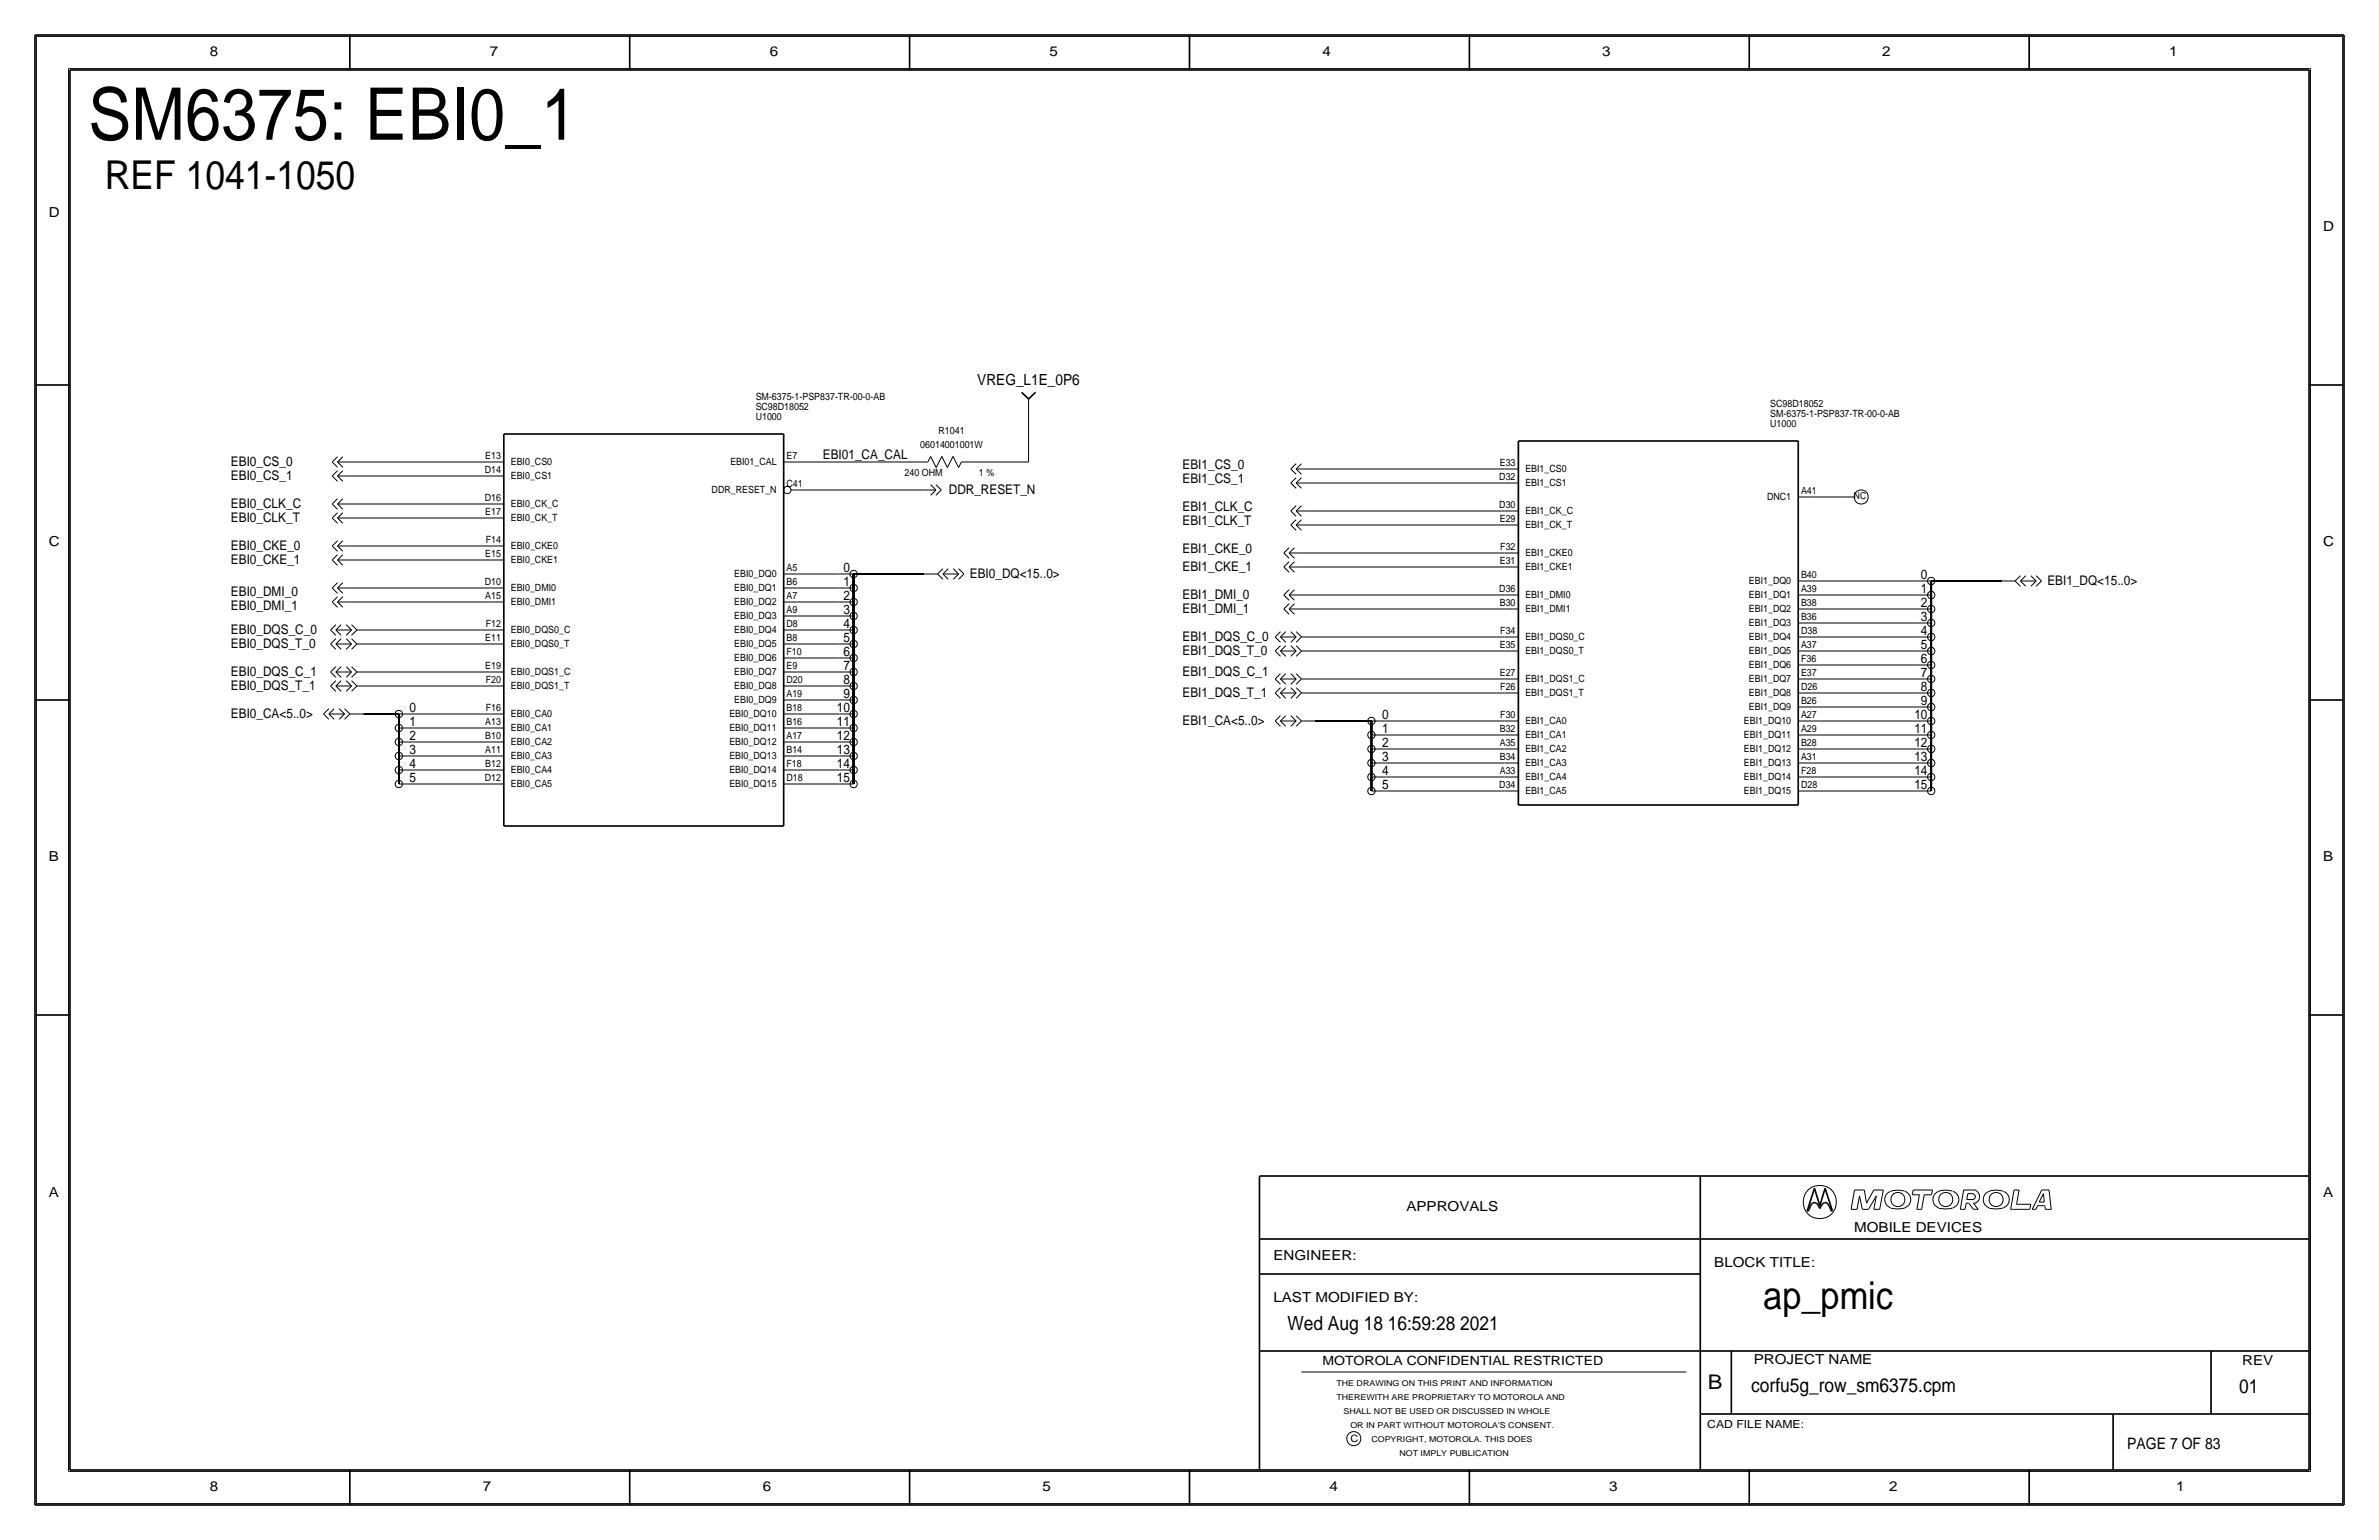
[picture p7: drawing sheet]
<svg xmlns="http://www.w3.org/2000/svg" width="432mm" height="279mm" viewBox="0 0 432 279" stroke-linecap="round" stroke-linejoin="round" font-family="sans-serif">
<defs><g id="words">
<text font-size="13.2" x="16" y="25.3">SM6375: EBI0_1</text>
<text font-size="7.2" x="19" y="34.3">REF 1041-1050</text>
<text font-size="7" x="320" y="237.5">ap_pmic</text>
<text font-size="3.7" x="310" y="252.1">B</text>
<g font-size="3.5">
<text x="233.7" y="241.3">Wed Aug 18 16:59:28 2021</text>
<text x="317.9" y="252.6">corfu5g_row_sm6375.cpm</text>
<text x="406.4" y="252.7">01</text>
</g>
<text font-size="2.9" x="386.1" y="262.9">PAGE 7 OF 83</text>
<text font-size="2.8" x="177.4" y="69.8">VREG_L1E_0P6</text>
<g font-size="2.5">
<text x="38.1" y="10.2">8</text>
<text x="88.9" y="10.2">7</text>
<text x="139.7" y="10.2">6</text>
<text x="190.5" y="10.2">5</text>
<text x="240" y="10.2">4</text>
<text x="290.8" y="10.2">3</text>
<text x="341.6" y="10.2">2</text>
<text x="393.7" y="10.2">1</text>
<text x="8.9" y="39.4">D</text>
<text x="421.6" y="41.9">D</text>
<text x="8.9" y="99.1">C</text>
<text x="421.6" y="99.1">C</text>
<text x="8.9" y="156.2">B</text>
<text x="421.6" y="156.2">B</text>
<text x="8.9" y="217.2">A</text>
<text x="255.3" y="219.7">APPROVALS</text>
<text x="421.6" y="217.2">A</text>
<text x="336.5" y="223.5">MOBILE DEVICES</text>
<text x="231.1" y="228.6">ENGINEER:</text>
<text x="311.1" y="229.9">BLOCK TITLE:</text>
<text x="231.1" y="236.2">LAST MODIFIED BY:</text>
<text x="318.3" y="247.5">PROJECT NAME</text>
<text x="407" y="247.6">REV</text>
<text x="38.1" y="270.5">8</text>
<text x="87.6" y="270.5">7</text>
<text x="138.4" y="270.5">6</text>
<text x="189.2" y="270.5">5</text>
<text x="241.3" y="270.5">4</text>
<text x="292.1" y="270.5">3</text>
<text x="342.9" y="270.5">2</text>
<text x="395" y="270.5">1</text>
</g>
<g font-size="2.4">
<text x="149.4" y="83.3">EBI01_CA_CAL</text>
<text x="41.9" y="87.1">EBI0_CS_1</text>
<text x="41.9" y="84.6">EBI0_CS_0</text>
<text x="172.2" y="89.7">DDR_RESET_N</text>
<text x="214.6" y="87.6">EBI1_CS_1</text>
<text x="214.6" y="85.1">EBI1_CS_0</text>
<text x="41.9" y="92.2">EBI0_CLK_C</text>
<text x="41.9" y="94.7">EBI0_CLK_T</text>
<text x="214.6" y="95.3">EBI1_CLK_T</text>
<text x="214.6" y="92.7">EBI1_CLK_C</text>
<text x="41.9" y="99.8">EBI0_CKE_0</text>
<text x="214.6" y="100.3">EBI1_CKE_0</text>
<text x="41.9" y="102.4">EBI0_CKE_1</text>
<text x="153.1" y="103.7">0</text>
<text x="153.1" y="106.3">1</text>
<text x="176" y="104.9">EBI0_DQ&lt;15..0&gt;</text>
<text x="214.6" y="103.6">EBI1_CKE_1</text>
<text x="348.7" y="107.5">1</text>
<text x="348.7" y="105">0</text>
<text x="371.6" y="106.2">EBI1_DQ&lt;15..0&gt;</text>
<text x="41.9" y="110.7">EBI0_DMI_1</text>
<text x="41.9" y="108.2">EBI0_DMI_0</text>
<text x="153.1" y="113.9">4</text>
<text x="153.1" y="111.3">3</text>
<text x="153.1" y="108.8">2</text>
<text x="214.6" y="111.3">EBI1_DMI_1</text>
<text x="214.6" y="108.7">EBI1_DMI_0</text>
<text x="348.7" y="112.6">3</text>
<text x="348.7" y="110.1">2</text>
<text x="41.9" y="117.6">EBI0_DQS_T_0</text>
<text x="41.9" y="115.1">EBI0_DQS_C_0</text>
<text x="153.1" y="119">6</text>
<text x="153.1" y="116.4">5</text>
<text x="214.6" y="116.3">EBI1_DQS_C_0</text>
<text x="214.6" y="118.9">EBI1_DQS_T_0</text>
<text x="348.7" y="115.2">4</text>
<text x="348.7" y="117.7">5</text>
<text x="41.9" y="122.7">EBI0_DQS_C_1</text>
<text x="41.9" y="125.2">EBI0_DQS_T_1</text>
<text x="153.1" y="124">8</text>
<text x="153.1" y="121.5">7</text>
<text x="214.6" y="122.7">EBI1_DQS_C_1</text>
<text x="348.7" y="125.3">8</text>
<text x="348.7" y="122.8">7</text>
<text x="348.7" y="120.2">6</text>
<text x="41.9" y="130.3">EBI0_CA&lt;5..0&gt;</text>
<text x="74.3" y="129.1">0</text>
<text x="74.3" y="131.7">1</text>
<text x="151.9" y="129.1">10</text>
<text x="151.9" y="131.7">11</text>
<text x="153.1" y="126.6">9</text>
<text x="214.6" y="126.5">EBI1_DQS_T_1</text>
<text x="214.6" y="131.6">EBI1_CA&lt;5..0&gt;</text>
<text x="250.9" y="130.4">0</text>
<text x="347.5" y="130.4">10</text>
<text x="348.7" y="127.9">9</text>
<text x="74.3" y="136.7">3</text>
<text x="74.3" y="134.2">2</text>
<text x="151.9" y="136.8">13</text>
<text x="151.9" y="134.2">12</text>
<text x="250.9" y="132.9">1</text>
<text x="250.9" y="135.5">2</text>
<text x="347.5" y="132.9">11</text>
<text x="347.5" y="135.5">12</text>
<text x="74.3" y="141.8">5</text>
<text x="74.3" y="139.3">4</text>
<text x="151.9" y="139.3">14</text>
<text x="151.9" y="141.8">15</text>
<text x="250.8" y="140.6">4</text>
<text x="250.9" y="138">3</text>
<text x="250.9" y="143.1">5</text>
<text x="347.5" y="143.1">15</text>
<text x="347.5" y="140.6">14</text>
<text x="347.5" y="138">13</text>
</g>
<text font-size="2.3" x="240" y="247.6">MOTOROLA CONFIDENTIAL RESTRICTED</text>
<text font-size="2" x="309.9" y="259.1">CAD FILE NAME:</text>
<g font-size="1.8">
<text x="137.2" y="72.5">SM-6375-1-PSP837-TR-00-0-AB</text>
<text x="137.2" y="74.4">SC98D18052</text>
<text x="137.2" y="76.2">U1000</text>
<text x="321.3" y="75.6">SM-6375-1-PSP837-TR-00-0-AB</text>
<text x="321.3" y="73.8">SC98D18052</text>
<text x="321.3" y="77.5">U1000</text>
<text x="88.1" y="83.3">E13</text>
<text x="142.7" y="83.3">E7</text>
<text x="167" y="81.3">06014001001W</text>
<text x="170.3" y="78.7">R1041</text>
<text x="88" y="85.9">D14</text>
<text x="92.7" y="84.4">EBI0_CS0</text>
<text x="92.7" y="87">EBI0_CS1</text>
<text x="129.2" y="89.5">DDR_RESET_N</text>
<text x="132.6" y="84.4">EBI01_CAL</text>
<text x="142.7" y="88.4">C41</text>
<text x="164.2" y="86.4">240 OHM</text>
<text x="177.7" y="86.4">1 %</text>
<text x="272.1" y="87.1">D32</text>
<text x="272.2" y="84.6">E33</text>
<text x="276.9" y="88.2">EBI1_CS1</text>
<text x="276.9" y="85.7">EBI1_CS0</text>
<text x="326.9" y="89.7">A41</text>
<text x="88" y="90.9">D16</text>
<text x="88.1" y="93.5">E17</text>
<text x="92.7" y="92.1">EBI0_CK_C</text>
<text x="92.7" y="94.6">EBI0_CK_T</text>
<text x="272.1" y="92.2">D30</text>
<text x="272.2" y="94.7">E29</text>
<text x="276.9" y="95.9">EBI1_CK_T</text>
<text x="276.9" y="93.3">EBI1_CK_C</text>
<text x="320.7" y="90.8">DNC1</text>
<text x="88.1" y="101.1">E15</text>
<text x="88.2" y="98.5">F14</text>
<text x="92.7" y="99.7">EBI0_CKE0</text>
<text x="272.3" y="99.8">F32</text>
<text x="276.9" y="100.9">EBI1_CKE0</text>
<text x="88" y="106.2">D10</text>
<text x="92.7" y="102.2">EBI0_CKE1</text>
<text x="92.7" y="107.2">EBI0_DMI0</text>
<text x="133.3" y="107.2">EBI0_DQ1</text>
<text x="133.3" y="104.8">EBI0_DQ0</text>
<text x="142.7" y="103.6">A5</text>
<text x="142.7" y="106.2">B6</text>
<text x="272.1" y="107.4">D36</text>
<text x="272.2" y="102.4">E31</text>
<text x="276.9" y="103.5">EBI1_CKE1</text>
<text x="317.4" y="106">EBI1_DQ0</text>
<text x="326.9" y="107.4">A39</text>
<text x="326.9" y="104.9">B40</text>
<text x="88.1" y="108.7">A15</text>
<text x="88.2" y="113.7">F12</text>
<text x="92.7" y="109.8">EBI0_DMI1</text>
<text x="133.3" y="112.3">EBI0_DQ3</text>
<text x="133.3" y="109.8">EBI0_DQ2</text>
<text x="142.7" y="108.7">A7</text>
<text x="142.7" y="111.2">A9</text>
<text x="142.7" y="113.7">D8</text>
<text x="272.2" y="109.9">B30</text>
<text x="276.9" y="108.5">EBI1_DMI0</text>
<text x="276.9" y="111.1">EBI1_DMI1</text>
<text x="317.4" y="111.1">EBI1_DQ2</text>
<text x="317.4" y="113.6">EBI1_DQ3</text>
<text x="317.4" y="108.5">EBI1_DQ1</text>
<text x="326.9" y="112.5">B36</text>
<text x="326.9" y="109.9">B38</text>
<text x="88.1" y="116.3">E11</text>
<text x="92.7" y="114.9">EBI0_DQS0_C</text>
<text x="92.7" y="117.4">EBI0_DQS0_T</text>
<text x="133.3" y="119.9">EBI0_DQ6</text>
<text x="133.3" y="114.9">EBI0_DQ4</text>
<text x="133.3" y="117.4">EBI0_DQ5</text>
<text x="142.7" y="116.3">B8</text>
<text x="142.7" y="118.8">F10</text>
<text x="272.2" y="117.6">E35</text>
<text x="272.3" y="115">F34</text>
<text x="276.9" y="116.1">EBI1_DQS0_C</text>
<text x="276.9" y="118.7">EBI1_DQS0_T</text>
<text x="317.4" y="116.1">EBI1_DQ4</text>
<text x="317.4" y="118.7">EBI1_DQ5</text>
<text x="326.9" y="117.6">A37</text>
<text x="326.9" y="115">D38</text>
<text x="88.1" y="121.4">E19</text>
<text x="88.2" y="124">F20</text>
<text x="92.7" y="125.1">EBI0_DQS1_T</text>
<text x="92.7" y="122.5">EBI0_DQS1_C</text>
<text x="133.3" y="122.5">EBI0_DQ7</text>
<text x="133.3" y="125.1">EBI0_DQ8</text>
<text x="142.7" y="121.4">E9</text>
<text x="142.7" y="123.9">D20</text>
<text x="272.2" y="122.6">E27</text>
<text x="272.3" y="125.2">F26</text>
<text x="276.9" y="123.8">EBI1_DQS1_C</text>
<text x="317.4" y="121.2">EBI1_DQ6</text>
<text x="317.4" y="123.8">EBI1_DQ7</text>
<text x="326.9" y="125.2">D26</text>
<text x="326.9" y="122.6">E37</text>
<text x="326.9" y="120.1">F36</text>
<text x="88.1" y="131.6">A13</text>
<text x="88.2" y="129">F16</text>
<text x="92.7" y="130.2">EBI0_CA0</text>
<text x="132.4" y="130.2">EBI0_DQ10</text>
<text x="133.3" y="127.6">EBI0_DQ9</text>
<text x="142.7" y="126.5">A19</text>
<text x="142.7" y="131.6">B16</text>
<text x="142.7" y="129">B18</text>
<text x="272.3" y="130.3">F30</text>
<text x="276.9" y="131.4">EBI1_CA0</text>
<text x="276.9" y="126.3">EBI1_DQS1_T</text>
<text x="316.5" y="131.4">EBI1_DQ10</text>
<text x="317.4" y="126.3">EBI1_DQ8</text>
<text x="317.4" y="128.9">EBI1_DQ9</text>
<text x="326.9" y="130.3">A27</text>
<text x="326.9" y="127.7">B26</text>
<text x="88.1" y="136.7">A11</text>
<text x="88.1" y="134.1">B10</text>
<text x="92.7" y="135.2">EBI0_CA2</text>
<text x="92.7" y="132.7">EBI0_CA1</text>
<text x="92.7" y="137.8">EBI0_CA3</text>
<text x="132.4" y="132.7">EBI0_DQ11</text>
<text x="132.4" y="135.2">EBI0_DQ12</text>
<text x="132.4" y="137.8">EBI0_DQ13</text>
<text x="142.7" y="134.1">A17</text>
<text x="142.7" y="136.7">B14</text>
<text x="272.2" y="135.4">A35</text>
<text x="272.2" y="132.8">B32</text>
<text x="272.2" y="137.9">B34</text>
<text x="276.9" y="134">EBI1_CA1</text>
<text x="276.9" y="136.5">EBI1_CA2</text>
<text x="316.5" y="136.5">EBI1_DQ12</text>
<text x="316.5" y="134">EBI1_DQ11</text>
<text x="326.9" y="132.8">A29</text>
<text x="326.9" y="137.9">A31</text>
<text x="326.9" y="135.4">B28</text>
<text x="88" y="141.7">D12</text>
<text x="88.1" y="139.2">B12</text>
<text x="92.7" y="142.9">EBI0_CA5</text>
<text x="92.7" y="140.3">EBI0_CA4</text>
<text x="132.4" y="140.3">EBI0_DQ14</text>
<text x="132.4" y="142.9">EBI0_DQ15</text>
<text x="142.7" y="139.2">F18</text>
<text x="142.7" y="141.7">D18</text>
<text x="272.1" y="143">D34</text>
<text x="272.2" y="140.5">A33</text>
<text x="276.9" y="139">EBI1_CA3</text>
<text x="276.9" y="141.6">EBI1_CA4</text>
<text x="316.5" y="139">EBI1_DQ13</text>
<text x="316.5" y="141.6">EBI1_DQ14</text>
<text x="326.9" y="143">D28</text>
<text x="326.9" y="140.5">F28</text>
<text x="276.9" y="144.1">EBI1_CA5</text>
<text x="316.5" y="144.1">EBI1_DQ15</text>
<text x="245.1" y="261.6">C</text>
</g>
<text font-size="1.7" x="336.5" y="90.6">NC</text>
<g font-size="1.5">
<text x="242.6" y="251.5">THE DRAWING ON THIS PRINT AND INFORMATION</text>
<text x="242.6" y="254">THEREWITH ARE PROPRIETARY TO MOTOROLA AND</text>
<text x="243.8" y="256.5">SHALL NOT BE USED OR DISCUSSED IN WHOLE</text>
<text x="245.1" y="259.1">OR IN PART WITHOUT MOTOROLA'S CONSENT.</text>
<text x="248.9" y="261.6">COPYRIGHT, MOTOROLA. THIS DOES</text>
<text x="254" y="264.2">NOT IMPLY PUBLICATION</text>
</g>
</g></defs>
<!-- layer: Nets -->
<g fill="none" stroke="#000" stroke-width=".18">
<path d="M186.7 74.9v8.9zM63.5 86.4h25.4zM63.5 91.4h25.4zM63.5 83.8h25.4zM63.5 94h25.4zM63.5 99.1h25.4zM144.8 88.9h22.8zM144.8 83.8h21.6zM176.5 83.8h10.2zM237.5 85.1h35.5zM237.5 92.7h35.6zM237.5 87.6h35.6z"/>
<path d="M237.5 95.2h35.6zM328.9 90.2h5.1zM63.5 109.2h25.4zM63.5 106.7h25.4zM63.5 101.6h25.4zM67.3 116.8h21.6zM67.3 114.3h21.6zM144.8 104.1h7.6zM144.8 109.2h7.6zM144.8 111.8h7.6zM144.8 106.7h7.6zM144.8 116.8h7.6z"/>
<path d="M144.8 114.3h7.6zM144.8 119.4h7.6zM236.2 110.5h36.8zM236.2 107.9h36.8zM236.2 102.9h36.8zM236.2 100.3h36.8zM238.8 118.1h34.2zM238.8 115.6h34.2zM328.9 118.1h19.1zM328.9 107.9h19.1zM328.9 113h19.1zM328.9 110.5h19.1z"/>
<path d="M328.9 105.4h19.1zM328.9 115.6h19.1zM67.3 124.5h21.6zM67.3 121.9h21.6zM74.9 137.2h14zM74.9 132.1h14zM74.9 134.6h14zM74.9 139.7h14zM74.9 129.5h14zM144.8 134.6h7.6zM144.8 127h7.6zM144.8 137.2h7.6z"/>
<path d="M144.8 132.1h7.6zM144.8 129.5h7.6zM144.8 124.5h7.6zM144.8 121.9h7.6zM144.8 139.7h7.6zM238.8 123.2h34.2zM238.8 125.7h34.2zM251.5 138.4h21.5zM251.5 130.8h21.5zM251.5 135.9h21.5zM251.5 133.3h21.5zM328.9 130.8h19.1z"/>
<path d="M328.9 133.3h19.1zM328.9 138.4h19.1zM328.9 128.3h19.1zM328.9 135.9h19.1zM328.9 125.7h19.1zM328.9 123.2h19.1zM328.9 120.7h19.1zM74.9 142.2h14zM144.8 142.2h7.6zM251.5 141h21.5zM251.5 143.5h21.5zM328.9 143.5h19.1z"/>
<path d="M328.9 141h19.1z"/>
</g>
<g fill="none" stroke="#000" stroke-width=".3">
<path d="M154.9 104.1h12.7zM154.9 104.1v2.6zM154.9 106.7v2.5zM154.9 109.2v2.6zM154.9 111.8v2.5zM154.9 114.3v2.5zM154.9 116.8v2.6zM154.9 119.4v2.5zM350.5 105.4h12.7zM350.5 105.4v2.5zM350.5 108v2.5zM350.5 110.5v2.5z"/>
<path d="M350.5 113v2.6zM350.5 118.1v2.6zM350.5 115.6v2.5zM66 129.5h6.4zM72.4 139.7v2.5zM72.4 137.2v2.5zM72.4 134.6v2.6zM72.4 132.1v2.5zM72.4 129.5v2.6zM154.9 121.9v2.6zM154.9 124.5v2.5zM154.9 127v2.5z"/>
<path d="M154.9 129.5v2.6zM154.9 132.1v2.5zM154.9 134.6v2.6zM154.9 139.7v2.5zM154.9 137.2v2.5zM238.8 130.8h10.1zM248.9 138.4v2.6zM248.9 135.9v2.5zM248.9 133.4v2.5zM248.9 130.8v2.5zM350.5 138.4v2.6zM350.5 135.9v2.5z"/>
<path d="M350.5 133.4v2.5zM350.5 130.8v2.5zM350.5 128.3v2.5zM350.5 125.7v2.6zM350.5 123.2v2.5zM350.5 120.7v2.5zM248.9 141v2.5zM350.5 141v2.5z"/>
</g>
<!-- layer: Components -->
<g fill="none" stroke="#000" stroke-width=".18">
<path d="M186.7 72.4v2.5zM60.3 99.1l1-1zM60.3 91.4l1-.9zM60.3 94l1-1zM60.3 86.4l1-1zM60.3 83.8l1-.9zM60.3 99.1l1 .9zM60.3 91.4l1 1zM60.3 94l1 .9zM60.3 86.4l1 .9zM60.3 83.8l1 1zM61.3 99.1l.9 .9z"/>
<path d="M61.3 91.4l.9 1zM61.3 94l.9 .9zM61.3 86.4l.9 .9zM61.3 83.8l.9 1zM61.3 99.1h2.2zM61.3 99.1l.9-1zM61.3 91.4h2.2zM61.3 91.4l.9-.9zM61.3 94h2.2zM61.3 94l.9-1zM61.3 86.4h2.2zM61.3 86.4l.9-1z"/>
<path d="M61.3 83.8h2.2zM61.3 83.8l.9-.9zM88.9 99.1h2.5zM88.9 94h2.5zM88.9 83.8h2.5zM88.9 91.4h2.5zM88.9 86.4h2.5zM142.2 83.8h2.6zM143.6 88.9h1.2zM166.4 83.8h2zM167.6 88.9h2.3zM168.9 82.8l-.5 1z"/>
<path d="M168.9 89.9l1-1zM168.9 82.8l1 2zM168.9 87.9l1 1zM169.9 87.9l.9 1zM169.9 89.9l.9-1zM170.9 82.8l-1 2zM170.9 82.8l1.1 2zM173 82.8l-1 2zM173 82.8l1 2zM174.5 83.8l-.5 1zM174.5 83.8h2zM234.3 95.2l1-.9z"/>
<path d="M234.3 92.7l1-1zM234.3 87.6l1-.9zM234.3 85.1l1-1zM234.3 95.3l1 .9zM234.3 92.7l1 1zM234.3 87.6l1 1zM234.3 85.1l1 1zM235.3 95.3l.9 .9zM235.3 92.7l.9 1zM235.3 87.6l.9 1zM235.3 85.1l.9 1zM235.3 95.2h2.2z"/>
<path d="M235.3 95.2l.9-.9zM235.3 92.7h2.2zM235.3 92.7l.9-1zM235.3 87.6h2.2zM235.3 87.6l.9-.9zM235.3 85.1h2.2zM235.3 85.1l.9-1zM273 85.1h2.6zM273 95.2h2.6zM273 87.6h2.6zM273 92.7h2.6zM326.4 90.2h2.5z"/>
<path d="M334 90.2h2.5zM60 116.8l1-.9zM60 114.3l1-1zM60 116.8l1 1zM60 114.3l1 1zM60.3 109.2l1-.9zM60.3 106.7l1-1zM60.3 101.6l1-1zM60.3 109.2l1 1zM60.3 106.7l1 .9zM60.3 101.6l1 1zM61 116.8l.9 1z"/>
<path d="M61 114.3l.9 1zM61 116.8h2.8zM61 114.3h2.8zM61 116.8l.9-.9zM61 114.3l.9-1zM61.3 109.2l.9 1zM61.3 106.7l.9 .9zM61.3 101.6l.9 1zM61.3 109.2h2.2zM61.3 109.2l.9-.9zM61.3 106.7h2.2zM61.3 106.7l.9-1z"/>
<path d="M61.3 101.6h2.2zM61.3 101.6l.9-1zM62.8 115.9l1 .9zM62.8 113.3l1 1zM62.8 117.8l1-1zM62.8 115.3l1-1zM63.8 117.8l1-1zM63.8 115.3l1-1zM63.8 115.9l1 .9zM63.8 113.3l1 1zM64.8 116.8h2.5zM64.8 114.3h2.5z"/>
<path d="M88.9 114.3h2.5zM88.9 101.6h2.5zM88.9 116.8h2.5zM88.9 106.7h2.5zM88.9 109.2h2.5zM142.2 119.4h2.6zM142.2 114.3h2.6zM142.2 116.8h2.6zM142.2 106.7h2.6zM142.2 111.8h2.6zM142.2 109.2h2.6zM142.2 104.1h2.6z"/>
<path d="M152.4 119.4h2.5zM152.4 116.8h2.5zM152.4 114.3h2.5zM152.4 111.8h2.5zM152.4 109.2h2.5zM152.4 104.1h2.5zM152.4 106.7h2.5zM167.6 104.1h2.6zM170.2 104.1l.9 1zM170.2 104.1l.9-.9zM171.1 104.1l1-.9zM171.1 104.1h2.9z"/>
<path d="M171.1 104.1l1 1zM173 105.1l1-1zM173 103.2l1 .9zM174 103.2l1 .9zM174 105.1l1-1zM231.4 115.6l1 .9zM231.4 118.1l1 1zM231.4 115.6l1-1zM231.4 118.1l1-1zM232.4 115.6l1-1zM232.4 118.1l1-1zM232.4 115.6l1 .9z"/>
<path d="M232.4 118.1l1 1zM232.4 115.6h2.9zM232.4 118.1h2.9zM233 110.5l1 1zM233 107.9l1 1zM233 102.9l1 .9zM233 100.3l1 1zM233 110.5l1-1zM233 107.9l1-.9zM233 102.9l1-1zM233 100.3l1-.9zM234 110.5h2.2z"/>
<path d="M234 110.5l.9-1zM234 107.9h2.2zM234 107.9l.9-.9zM234 102.9h2.2zM234 102.9l.9-1zM234 100.3h2.2zM234 100.3l.9-.9zM234 110.5l.9 1zM234 107.9l.9 1zM234 102.9l.9 .9zM234 100.3l.9 1zM234.3 116.5l1-.9z"/>
<path d="M234.3 119.1l1-1zM234.3 114.6l1 1zM234.3 117.1l1 1zM235.3 114.6l.9 1zM235.3 117.1l.9 1zM235.3 116.5l.9-.9zM235.3 119.1l.9-1zM236.2 115.6h2.6zM236.2 118.1h2.6zM273 115.6h2.6zM273 100.3h2.6zM273 118.1h2.6z"/>
<path d="M273 102.9h2.6zM273 107.9h2.6zM273 110.5h2.6zM326.4 115.6h2.5zM326.4 105.4h2.5zM326.4 110.5h2.5zM326.4 113h2.5zM326.4 107.9h2.5zM326.4 118.1h2.5zM348 115.6h2.5zM348 118.1h2.5zM348 113h2.5z"/>
<path d="M348 110.5h2.5zM348 107.9h2.5zM348 105.4h2.5zM363.2 105.4h2.6zM365.8 105.4l.9-1zM365.8 105.4l.9 1zM366.7 105.4l1 1zM366.7 105.4l1-1zM366.7 105.4h2.9zM368.6 106.4l1-1zM368.6 104.4l1 1zM369.6 106.4l.9-1z"/>
<path d="M369.6 104.4l.9 1zM58.7 129.5l1 1zM58.7 129.5l1-.9zM59.7 129.5l1-.9zM59.7 129.5l1 1zM59.7 129.5h2.8zM60 124.5l1-1zM60 121.9l1-.9zM60 124.5l1 .9zM60 121.9l1 1zM61 124.5l.9 .9zM61 121.9l.9 1z"/>
<path d="M61 124.5h2.8zM61 121.9h2.8zM61 124.5l.9-1zM61 121.9l.9-.9zM61.6 130.5l.9-1zM61.6 128.6l.9 .9zM62.5 128.6l1 .9zM62.5 130.5l1-1zM62.8 123.5l1 1zM62.8 121l1 .9zM62.8 125.4l1-.9zM62.8 122.9l1-1z"/>
<path d="M63.5 129.5h2.5zM63.8 125.4l1-.9zM63.8 122.9l1-1zM63.8 123.5l1 1zM63.8 121l1 .9zM64.8 124.5h2.5zM64.8 121.9h2.5zM72.4 139.7h2.5zM72.4 137.2h2.5zM72.4 134.6h2.5zM72.4 132.1h2.5zM72.4 129.5h2.5z"/>
<path d="M88.9 124.5h2.5zM88.9 129.5h2.5zM88.9 121.9h2.5zM88.9 139.7h2.5zM88.9 134.6h2.5zM88.9 132.1h2.5zM88.9 137.2h2.5zM142.2 139.7h2.6zM142.2 121.9h2.6zM142.2 124.5h2.6zM142.2 129.5h2.6zM142.2 132.1h2.6z"/>
<path d="M142.2 137.2h2.6zM142.2 127h2.6zM142.2 134.6h2.6zM152.4 139.7h2.5zM152.4 137.2h2.5zM152.4 134.6h2.5zM152.4 129.5h2.5zM152.4 132.1h2.5zM152.4 127h2.5zM152.4 124.5h2.5zM152.4 121.9h2.5zM231.4 123.2l1 1z"/>
<path d="M231.4 125.7l1 1zM231.4 130.8l1 1zM231.4 123.2l1-1zM231.4 125.7l1-.9zM231.4 130.8l1-1zM232.4 123.2l1-1zM232.4 125.7l1-.9zM232.4 130.8l1-1zM232.4 123.2l1 1zM232.4 125.7l1 1zM232.4 130.8l1 1zM232.4 123.2h2.9z"/>
<path d="M232.4 125.7h2.9zM232.4 130.8h2.9zM234.3 124.2l1-1zM234.3 126.7l1-1zM234.3 131.8l1-1zM234.3 122.2l1 1zM234.3 124.8l1 .9zM234.3 129.8l1 1zM235.3 122.2l.9 1zM235.3 124.8l.9 .9zM235.3 129.8l.9 1zM235.3 124.2l.9-1z"/>
<path d="M235.3 126.7l.9-1zM235.3 131.8l.9-1zM236.2 123.2h2.6zM236.2 125.7h2.6zM236.2 130.8h2.6zM248.9 138.4h2.6zM248.9 135.9h2.6zM248.9 133.3h2.6zM248.9 130.8h2.6zM273 130.8h2.6zM273 125.7h2.6zM273 123.2h2.6z"/>
<path d="M273 138.4h2.6zM273 133.3h2.6zM273 135.9h2.6zM326.4 120.7h2.5zM326.4 123.2h2.5zM326.4 125.7h2.5zM326.4 135.9h2.5zM326.4 128.3h2.5zM326.4 138.4h2.5zM326.4 133.3h2.5zM326.4 130.8h2.5zM348 135.9h2.5z"/>
<path d="M348 138.4h2.5zM348 130.8h2.5zM348 128.3h2.5zM348 133.3h2.5zM348 125.7h2.5zM348 123.2h2.5zM348 120.7h2.5zM72.4 142.2h2.5zM88.9 142.2h2.5zM142.2 142.2h2.6zM152.4 142.2h2.5zM248.9 141h2.6z"/>
<path d="M248.9 143.5h2.6zM273 143.5h2.6zM273 141h2.6zM326.4 141h2.5zM326.4 143.5h2.5zM348 141h2.5zM348 143.5h2.5z"/>
<circle cx="142.9" cy="88.9" r=".67"/>
<circle cx="337.8" cy="90.2" r="1.28"/>
<circle cx="154.9" cy="116.8" r=".67"/>
<circle cx="154.9" cy="114.3" r=".67"/>
<circle cx="154.9" cy="106.7" r=".67"/>
<circle cx="154.9" cy="111.8" r=".67"/>
<circle cx="154.9" cy="119.4" r=".67"/>
<circle cx="154.9" cy="109.2" r=".67"/>
<circle cx="154.9" cy="104.1" r=".67"/>
<circle cx="350.5" cy="118.1" r=".67"/>
<circle cx="350.5" cy="113" r=".67"/>
<circle cx="350.5" cy="110.5" r=".67"/>
<circle cx="350.5" cy="108" r=".67"/>
<circle cx="350.5" cy="105.4" r=".67"/>
<circle cx="350.5" cy="115.6" r=".67"/>
<circle cx="72.4" cy="132.1" r=".67"/>
<circle cx="72.4" cy="129.5" r=".67"/>
<circle cx="72.4" cy="139.7" r=".67"/>
<circle cx="72.4" cy="137.2" r=".67"/>
<circle cx="72.4" cy="134.6" r=".67"/>
<circle cx="154.9" cy="121.9" r=".67"/>
<circle cx="154.9" cy="137.2" r=".67"/>
<circle cx="154.9" cy="134.6" r=".67"/>
<circle cx="154.9" cy="129.5" r=".67"/>
<circle cx="154.9" cy="132.1" r=".67"/>
<circle cx="154.9" cy="127" r=".67"/>
<circle cx="154.9" cy="139.7" r=".67"/>
<circle cx="154.9" cy="124.5" r=".67"/>
<circle cx="248.9" cy="138.4" r=".67"/>
<circle cx="248.9" cy="133.4" r=".67"/>
<circle cx="248.9" cy="130.8" r=".67"/>
<circle cx="248.9" cy="135.9" r=".67"/>
<circle cx="350.5" cy="123.2" r=".67"/>
<circle cx="350.5" cy="135.9" r=".67"/>
<circle cx="350.5" cy="138.4" r=".67"/>
<circle cx="350.5" cy="128.3" r=".67"/>
<circle cx="350.5" cy="130.8" r=".67"/>
<circle cx="350.5" cy="133.4" r=".67"/>
<circle cx="350.5" cy="125.7" r=".67"/>
<circle cx="350.5" cy="120.7" r=".67"/>
<circle cx="72.4" cy="142.2" r=".67"/>
<circle cx="154.9" cy="142.2" r=".67"/>
<circle cx="248.9" cy="143.5" r=".67"/>
<circle cx="248.9" cy="141" r=".67"/>
<circle cx="350.5" cy="143.5" r=".67"/>
<circle cx="350.5" cy="141" r=".67"/>
</g>
<path d="M91.4 78.7h50.8zM91.4 78.7v71.2zM142.2 78.7v71.2zM185.4 71.2l1.3 1.2zM186.7 72.4l1.3-1.2zM275.6 80h50.8zM275.6 80v66zM326.4 80v66zM91.4 149.9h50.8zM275.6 146h50.8z" fill="none" stroke="#000" stroke-width=".3"/>
<!-- layer: Page Border and Title Block -->
<g fill="none" stroke="#000" stroke-width=".3">
<path d="M6.3 6.4v266.7zM6.4 6.4h419zM12.7 12.7h406.4zM12.7 12.7v254zM63.5 6.4v6.3zM114.3 6.4v6.3zM165.1 6.4v6.3zM215.9 6.3v6.4zM266.7 6.4v6.3zM317.5 6.4v6.3zM368.3 6.4v6.3zM419.1 12.7v254z"/>
<path d="M425.4 6.4v266.7zM6.3 69.8h6.4zM419.1 69.8h6.3zM6.3 127h6.4zM419.1 127h6.3zM6.3 184.1h6.4zM419.1 184.1h6.3zM228.6 213.4v53.3zM228.6 213.4h190.5zM308.6 213.4v53.3zM328 219.7h.2zM328.4 219.4l-.2 .3z"/>
<path d="M328.6 218.8l-.2 .6zM328.8 218.5l-.2 .3zM329 218.3l.2-.1zM329 218.3l-.2 .2zM329.2 218.2h.2zM329.3 215.6l-1.3 4.1zM329.3 215.6l1 3.1zM329.4 218.2l.2 .1zM329.6 218.3l.3 .2zM329.9 218.5l.2 .3zM330.1 218.8l.2 .5zM330.5 218.8l-.2 .5z"/>
<path d="M330.8 218.5l-.3 .3zM331 218.3l-.2 .2zM331 218.3l.2-.1zM331.2 218.2h.2zM331.3 215.6l1.3 4.1zM331.3 215.6l-1 3.1zM331.4 218.2l.2 .1zM331.6 218.3l.2 .2zM331.8 218.5l.2 .3zM332 218.8l.3 .6zM332.3 219.4l.1 .3zM332.4 219.7h.2z"/>
<path d="M228.6 231.1h80zM228.6 224.8h190.5zM228.6 245.1h190.5zM308.6 256.5h110.5zM314.2 245.1v11.4zM383.5 256.5v10.2zM401.3 245.1v11.4zM6.4 273h419zM12.7 266.7h406.4zM63.5 266.7v6.4zM114.3 266.7v6.4zM165.1 266.7v6.4z"/>
<path d="M215.9 266.7v6.3zM266.7 266.7v6.4zM317.5 266.7v6.4zM368.3 266.7v6.4z"/>
</g>
<g fill="none" stroke="#000" stroke-width=".18">
<path d="M6.6 6.6h418.6zM6.6 6.6v266.2zM12.4 12.4v254.6zM12.4 12.4h407zM419.4 12.4v254.6zM425.2 6.6v266.2zM336 219.4h1.1zM336.6 215.9h1.8zM336.6 215.9l-.6 3.5zM337.5 217l-.4 2.4zM337.5 217l.5 2.4zM338 219.4h1.1z"/>
<path d="M338.4 215.9l.4 2.4zM340.1 219.4h1.1zM340.1 215.9h1.7zM340.1 215.9l-1.3 2.4zM340.6 217l-1.5 2.4zM340.6 217l-.5 2.4zM341.8 215.9l-.6 3.5zM343.1 216.2a1.6 1.6 0 0 0-1 1.5 1.6 1.6 0 0 0 1.1 1.5M345.7 216.1h-.2a4 4 0 0 0-2.3 .1M345.7 216.2a1.59 1.59 0 0 1 1.1 1.5 1.59 1.59 0 0 1-1.1 1.5 5.1 5.1 0 0 1-2.5 0M347.1 216.8h1.3zM347.3 215.9l-.2 .9z"/>
<path d="M347.3 215.9h3.5zM347.9 219.4h.9zM348.4 216.8l-.5 2.6zM349.2 216.8l-.4 2.6zM349.2 216.8h1.4zM350.8 215.9l-.2 .9zM354.4 216.1a3.1 3.1 0 0 0-3.3 .7 1.62 1.62 0 0 0 .8 2.4M354.4 219.2a5.1 5.1 0 0 1-2.5 0M354.5 216.2a1.59 1.59 0 0 1 1 1.5 1.59 1.59 0 0 1-1 1.5M355.8 219.4h.9zM356.4 215.9h2.2zM356.4 215.9l-.6 3.5z"/>
<path d="M356.9 218.3l-.2 1.1zM356.9 218.3h.4zM357 217.6h1.2zM357.2 216.6l-.2 1zM357.2 216.6h1zM357.3 218.3l.9 1.1zM358.1 216.7a.5 .5 0 0 1 .4 .4 .5 .5 0 0 1-.4 .5M358.2 218.3l.9 1.1zM358.2 218.3h.4zM358.2 219.4h.9zM358.5 216a1.24 1.24 0 0 1 .8 1.1 1.24 1.24 0 0 1-.8 1.2M363.5 216.1a3.1 3.1 0 0 0-3.3 .7 1.62 1.62 0 0 0 .8 2.4"/>
<path d="M363.6 219.2a5.1 5.1 0 0 1-2.6 0M363.6 216.2a1.59 1.59 0 0 1 1.1 1.5 1.59 1.59 0 0 1-1.1 1.5M364.9 219.4h3.5zM365.6 215.9l-.7 3.5zM365.6 215.9h.9zM366 218.5h2.6zM366.5 215.9l-.5 2.6zM368.6 218.5l-.2 .9zM368.9 219.4h.6zM369.8 218.7h1.3zM369.8 218.7l-.3 .7zM370.1 218.1h.9z"/>
<path d="M370.6 215.9l-1.7 3.5zM370.6 215.9h1.3zM370.9 216.6l-.8 1.5zM370.9 216.6l.1 1.5zM371.1 218.7l.1 .7zM371.2 219.4h1.1zM371.9 215.9l.4 3.5zM236.2 248.9h69.9zM6.6 272.8h418.6zM12.4 267h407z"/>
<circle cx="330.3" cy="218.1" r="3"/>
<circle cx="344.5" cy="217.6" r="1.28"/>
<circle cx="353.2" cy="217.6" r="1.28"/>
<circle cx="362.3" cy="217.6" r="1.28"/>
<circle cx="245.7" cy="261" r="1.28"/>
</g>
<use href="#words"/>
</svg>
